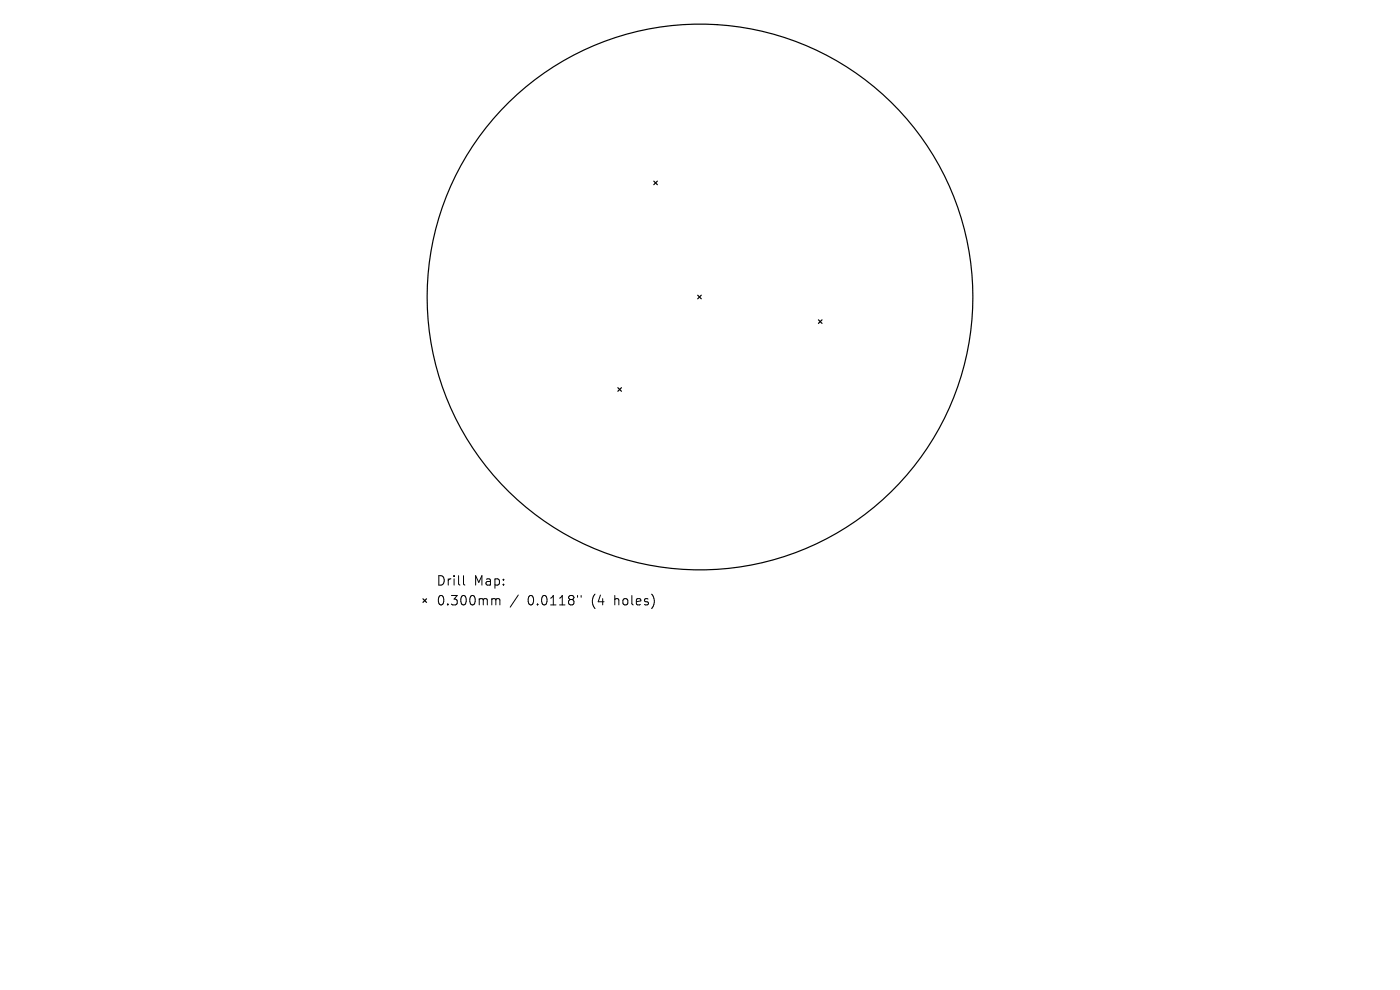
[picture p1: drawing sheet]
<svg xmlns="http://www.w3.org/2000/svg" width="297mm" height="210mm" viewBox="0 0 297 210" stroke-linecap="round" stroke-linejoin="round" font-family="sans-serif">
<defs><g id="words">
<g font-size="2.8">
<text x="92.5" y="124.5">Drill</text>
<text x="100.5" y="124.5">Map:</text>
<text x="92.5" y="128.7">0.300mm</text>
<text x="111.9" y="128.7">0.0118&quot;</text>
<text x="125.7" y="128.7">(4</text>
<text x="130.6" y="128.7">holes)</text>
</g>
</g></defs>
<g fill="none" stroke="#000" stroke-width=".25">
<path d="M138.7 38.4l.8 .8M139.5 38.4l-.8 .8M148 62.6l.8 .8M148.8 62.6l-.8 .8M173.6 67.8l.8 .8M174.4 67.8l-.8 .8M131.1 82.2l.7 .8M131.8 82.2l-.7 .8M89.7 127l.8 .8M90.5 127l-.8 .8"/>
<circle cx="148.5" cy="63" r="57.9"/>
</g>
<path d="M98.3 122.1v1.7l.3 .3M104.6 127h.3l.3 .3M105.2 127.3l.3-.3 .5 .1v1.2M105.2 127.3v1M110 126.2l-1.8 2.6M122.5 126.3v.4M123.3 126.3v.4" fill="none" stroke="#000" stroke-width=".21"/>
<use href="#words"/>
</svg>
